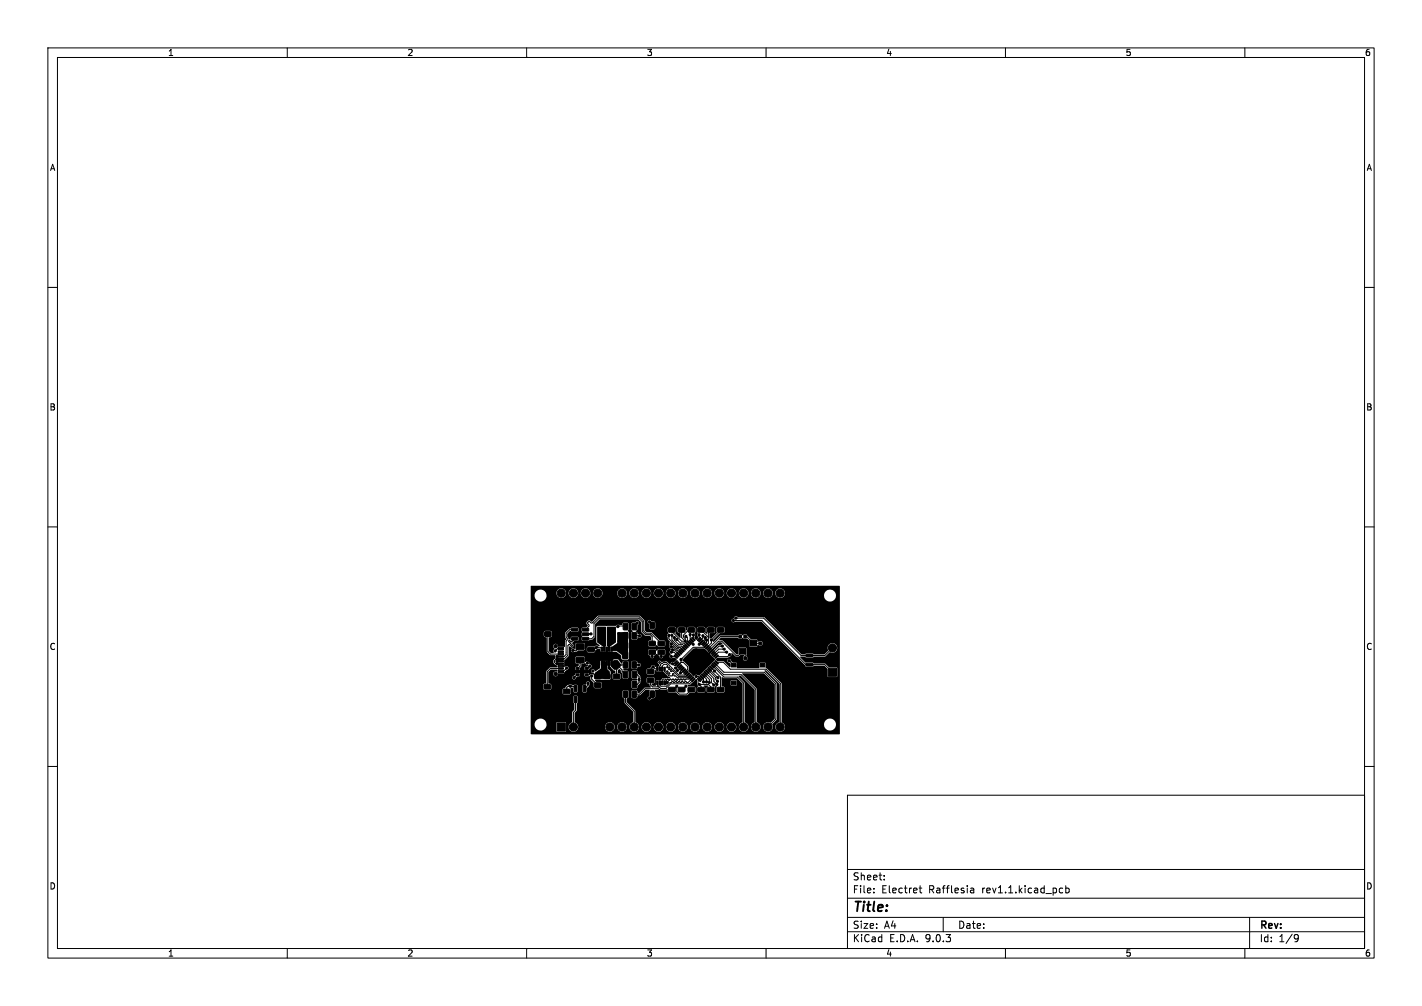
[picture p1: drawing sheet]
<svg xmlns="http://www.w3.org/2000/svg" width="297mm" height="210mm" viewBox="0 0 297 210" stroke-linecap="round" stroke-linejoin="round" font-family="sans-serif">
<defs><g id="words">
<text font-size="2.8" x="178" y="190.9">Title:</text>
<g font-size="2.1">
<text x="178" y="184">Sheet:</text>
<text x="178" y="186.7">File:</text>
<text x="184.1" y="186.7">Electret</text>
<text x="194" y="186.7">Rafflesia</text>
<text x="205.2" y="186.7">rev1.1.kicad_pcb</text>
<text x="178" y="196.9">KiCad</text>
<text x="178" y="194.1">Size:</text>
<text x="184.7" y="194.1">A4</text>
<text x="185.7" y="196.9">E.D.A.</text>
<text x="193.3" y="196.9">9.0.3</text>
<text x="200" y="194.1">Date:</text>
<text x="263" y="194.3">Rev:</text>
<text x="263" y="196.9">Id:</text>
<text x="267.1" y="196.9">1/9</text>
</g>
<g font-size="1.8">
<text x="35" y="11.9">1</text>
<text x="85" y="11.9">2</text>
<text x="135" y="11.9">3</text>
<text x="185" y="11.9">4</text>
<text x="235" y="11.9">5</text>
<text x="285" y="11.9">6</text>
<text x="10.3" y="35.9">A</text>
<text x="285.4" y="35.9">A</text>
<text x="10.3" y="85.9">B</text>
<text x="285.3" y="85.9">B</text>
<text x="10.3" y="135.9">C</text>
<text x="285.3" y="135.9">C</text>
<text x="10.3" y="185.9">D</text>
<text x="285.3" y="185.9">D</text>
<text x="35" y="199.9">1</text>
<text x="85" y="199.9">2</text>
<text x="135" y="199.9">3</text>
<text x="185" y="199.9">4</text>
<text x="235" y="199.9">5</text>
<text x="285" y="199.9">6</text>
</g>
</g></defs>
<g fill="none" stroke="#000" stroke-width=".21">
<path d="M10 10h277v190h-277zM12 12h273v186h-273zM60 10v2M110 10v2M160 10v2M210 10v2M260 10v2M10 60h2M285 60h2M10 110h2M285 110h2M114.4 132.4v3.6l.6 .5h2.1"/>
<path d="M115.4 129.5l-1 1M116.3 138h.8M117.1 139.5h-2.1l-.7 .7v3.2M117.1 135.4h-.7l-.4 .5M118.4 139.4l-.8 .8h-.5M119.1 134.3h.1M120 133.4l-.6 .6-.4-.3-.2 .1 .8 1-.2 .1-.5-.4-.3 .3v2l-.7 .7h-1.7l-.4 .4v.4l.3 .2h1M120 131.5h-1l-.8 .7v.8l.3 .2v.4l-.3 .2v2.8l-.4 .4h-1.5M121.2 135h.1M121.2 135l-.8 .8h-.8M121.2 137.8v1.2l-.6 .5M122.3 131.5l.7-.8-.3-.5 .1-.3 .3-.2 .6 .4 1.3-1.3h8.5l1 .9v2l.4 .5h1.1l2.1 2.1"/>
<path d="M122.3 133.4h1.3l.5-.5v-2.7l1.1-1.1h8.2l.8 .7v2l.6 .7h1l.4 .4v1.4M123.2 139.1l-.7 .4M123.4 137.5l-.7 .7v.2M123.4 132.3l-1.1 .1M125.7 135.5l-.4-.4h-.7l-.5 .5h-.7M126.7 135.5v1.5M127.2 138.5l.1 .9M129 130.8l.2-.1h1.3l.2 .1M129.3 139.3l.6 .5v.3l.7 .7M130.7 138.8h-.9l-1 1v1.4M132.5 138.8h1M132.5 132.7h1.1"/>
<path d="M132.5 134.7l.8 .9v.4l-.8 .8M133.1 130l-.6 .8M135.6 129.8l.6 .6v.2M136.2 136.2v.8M137.3 139.6h-.5l-.4-.4-.5 .5v.5M137.8 139.6v-.5l.2-.3-.4-.5 .1-.1 .6 .4 .3-.3h.6l2.6 2.6h1.2l.4-.4M138.1 136.2v.8M138.3 139.6v-.5l.4-.4h.5l.2 .3-.1 .4 .5-.1-.1 .4 .4-.1 .1 .1-.1 .4h.4l1.2 1.1h1.6l.4-.4M138.3 139.2h.1M138.8 139.6l.1 .7 .5-.2M139.7 132.6v.8l1.8 1.8h.6l.5 .5M140.1 134.4h.1"/>
<path d="M140.1 134.4h.3l1 1h.4l.5 .5M140.2 137l.9 .1M140.2 135h.4l1.4 1.2M140.3 131.5v.3l2.1 2.1h.7l-.7-.8v-1.6M140.3 132.6v1l1.3 1.3h.7l.5 .5M140.3 136.1h.5l.6 .7M140.5 135.6h.3l.9 .9M140.8 133.1v.5l1 .9h.7l.6 .6M141.1 138.3h.1M141.1 138.3l-.3 .3h-.3l.3 .3h.2l.4-.4M141.4 133.5l.7 .7h.7l.6 .6M142 139.1l-.3 .3h-.6"/>
<path d="M142.2 138.3h.5l.9 .9v.5l-.5 .5M142.2 138.3l-.5 .5M142.3 139.4l-.6 .6h-.2M142.6 139.7l-.5 .4v.4h.2l.5-.5M143.3 132.8l.3 .4v.6l.4 .4M144.1 132.5v.8l.4 .4M144.3 134l.5 .5M144.3 134h.1M144.4 131.5h-.6l-1.1 1.1v.4l.4 .4v.6l.6 .5M144.8 132.5v.9M146 132.5v.9M146.4 131.5l1.6 1.5"/>
<path d="M146.6 134l-.6 .5M146.8 132.7v.5l-.5 .5M147.3 133.1l-.1 .1v.7l-.3 .3M147.6 133.7v.4l-.5 .4M147.7 135.1h.1M148 140l1.5 1.4v.5l.4 .3M148.3 135.7l1.8-1.8h.6l3 2.9h.5l.9-.9 .5 .6v.9M148.3 139.7l1.7 1.8M148.5 131.5l-.5 .5v2.3l-.9 .8h-2.3l-2.6 2.6v.6M148.6 139.4l1.9 2v2.6M148.8 139.1l2.4 2.3h2.9l1.2 1.2v9.2M149.1 138.8l2 2h3.7l3.1 3.1v7.9"/>
<path d="M149.4 138.5l1.8 1.8h8.4l2.5 2.4v7.4l-1.7 1.7M149.7 138.3h1.4l1.4 1.4h7.5l3.1 3v8.9l-.2 .2M150.5 131.5v.2l-1.9 1.9v.6l-.9 .9M150.9 134.9h-.7l-1.4 1.3M151.3 135.5h-1.2l-1 1M151.8 136.1h-1.7l-.7 .7M152.3 137.9l1 1M152.4 136.7l-.4 .4h-2.3M153.2 129.5h5.9l9.2 9.2h4l1.6 1.6M153.7 129h5.8l7.8 7.8h5l1.6-1.5M154.6 132.9h-4.1l-2.5 2.5M155.1 134.2l.9 .9h.5l.8 .8"/>
<path d="M155.6 132.9h.4l1.4 1.4h1.4M157.1 136.9l-.5 .5M157.1 136.9h.1M158.8 135.3l.5 .5M114.3 145.2l.9 .9M118.4 146.2l-.7 .7h-.4M120.2 143.8l-.5-.5h-1.1l-.2 .2v.8M120.2 146v2.3l-.4 .4v3.1M120.6 140.8l-.7 .7M120.6 140.8h.1M121.2 146v.7l.5 .5 .4-.4v-.8M121.2 142.6v1.2"/>
<path d="M122.8 142.6v.5l-.7 .7M123.6 141.1v.7l1.2 1.2M128.8 143h.3l.7 .8M130.6 142.9l-1.2 1.2h-1.6l-1.1-1M130.7 144.9v1.8l1.8 1.8v3.3M132.5 140.8h.6l.4 .4v1.3l-.4 .4h-.6M135.9 142v1l.4 .4h1l.2-.2M136.2 144.9v.3l-.6 .6M137.7 143.4l-.3 .4h-2.7l-1.1 1.1h-1.1M139.4 140.1h.1M139.5 140.1l-.3 .5 .2 .1 .3-.3 .2 .1-.3 .4 .1 .2h.7l.2-.5 .1 .1 .1 .4h.3l.4 .4h2.1l.4-.4M140.3 144h.3l.8-.7v1.1l.5 .5h1.5l1-.9"/>
<path d="M143.3 143.3l-.7 .7h-.2M144.3 141.4l-.4 .4h-.6l-.2 .2-.3-.2-.2 .2-.4-.2-.3 .2-.2-.2-.3 .2-.3-.2-.3 .2-.2-.2-.4 .2-.2-.2-.3 .2-.3-.2-.3 .2-.1-.2h-.5l-.2 .2v.6M144.5 141.7l-.8 .8h-.3l-.1-.2-.4 .2-.3-.2-.5 .2-.3-.2-.4 .2-.3-.2-.4 .2-.3-.2-.2 .2h-.2l-.8 .8h-1.2l-.2-.3v-.4M144.8 141.9l-.8 .8h-3.9l-1 1h-1.1l-.7-.7v-.4M145.5 141.2h.4l.4 .5M146 141.9l-.2 .2v.5l.6 .7v.7M146 142.9h2l.5 .5v.6M146.6 141.4l.3 .3v.7M146.9 141.1l.7 .7v.6M147.1 140.8l1.1 1v.7M147.4 140.5l1.2 1.2v.8l.5 .5M147.6 142.4h.1"/>
<path d="M147.7 140.2l1.4 1.4v.6l.6 .7M10 160h2M177 166h108v32h-108zM285 160h2M60 198v2M110 198v2M160 198v2M177 194.5h108M177 191.5h108M177 187.5h108M177 181.5h108M182.5 186.3v.1"/>
<path d="M182.5 185.5v.1M184.7 183.6v.1M184.7 182.8v.1M192 185.4h.5M192.2 184.9v1.3l.3 .2M197 191.5v3M202.7 185.5h.6l.1 .9M202.7 186.3h.7M203.4 185.8l-.7 .1M210 198v2M221.5 185.4l.5 .1M222 186.3l-.5 .1"/>
<path d="M222.6 185.5l.4-.1 .3 .3-.1 .6h-.6M222.6 184.9v1.5M260 198v2M261 191.5v6.5M270.6 195.1l.5 .1a.99 .99 0 0 1-.4 1.4h-.2M271.2 195.7l-.3 .3h-.3"/>
</g>
<g fill="#000" stroke="#000" stroke-width=".21">
<path d="M113.8 131.9h1.2l.1 .2v.6l-.2 .2h-1l-.2-.3zM113.8 130.1l1.2-.1 .1 .3v.6l-.2 .1h-1l-.2-.2zM116.6 134.3h1.1v.6h-1.1zM116.6 135.1h1.1v.6h-1.1zM116.6 136.4h1.1v.3h-1.1zM116.6 137.4h1.1v.3h-1.1zM116.6 137.9h1.1v.3h-1.1zM116.6 138.9h1.1v.3h-1.1zM116.6 139.9h1.1v.6h-1.1zM116.6 139.4h1.1v.3h-1.1zM116.6 138.4h1.1v.3h-1.1zM116.6 136.9h1.1v.3h-1.1z"/>
<path d="M116.6 135.9h1.1v.3h-1.1zM119.4 131.2h1.2l.1 .5h-1.2zM119.4 132.1h1.2l.1 .5-1.2 .1zM119.4 133.1h1.2l.1 .5h-1.2zM120.4 139.4h.5l.1 .3h-.6zM121.7 133.1h1.2l.1 .5h-1.3zM121.7 132.1h1.2l.1 .5-1.3 .1zM121.7 131.2h1.2l.1 .5h-1.3zM120.4 134.4h1.5l.1 .2v.9l-.2 .1h-1.4l-.1-.2zM120.4 137.2h1.5l.1 .2v.9l-.2 .1h-1.4l-.1-.2zM122.3 139.4h.5l.1 .3h-.6zM122.8 135.1h1.2l.2 .2-.1 .6-.2 .2h-1l-.2-.3z"/>
<path d="M122.8 137h1.2l.2 .2-.1 .6-.2 .2h-1l-.2-.3zM125 131.1h1.3v3h-1.3zM125.6 135.1h.3v.8h-.3zM125.6 138h.3v.9h-.3zM126.1 135.1h.3v.8h-.3zM126.1 138h.3v.9h-.3zM126.6 138h.3v.9h-.3zM126.6 135.1h.3v.8h-.3zM127.1 138h.3v.9h-.3zM127.1 131.1h1.3v3h-1.3zM127.1 135.1h.3v.8h-.3zM127.6 138h.3v.9h-.3z"/>
<path d="M127.6 135.1h.3v.8h-.3zM124.8 136.6l.7-.1v-.4h2.4l.1 .4 .7 .1v.3h-.7v.1l.7 .1v.3h-.7l-.1 .5h-2.4v-.5h-.7v-.3l.7-.1v-.1h-.7zM130.2 130.2l.7-.1 .3 .2v1l-.2 .2h-.6l-.2-.1zM130.2 132.1l.7-.1 .3 .2v1l-.2 .2h-.6l-.2-.1zM130.2 134.1l.7-.1 .2 .2v1l-.1 .3h-.6l-.3-.2zM130.2 136.1h.7l.2 .1v1.1l-.1 .2h-.6l-.3-.2zM130.2 138.2l.7-.1 .3 .2v1l-.2 .2h-.6l-.2-.1zM132 130.2l.7-.1 .3 .2v1l-.2 .2h-.6l-.2-.1zM132 132.1l.7-.1 .3 .2v1l-.2 .2h-.6l-.2-.1zM132 138.2l.7-.1 .3 .2v1l-.2 .2h-.6l-.2-.1zM132.1 134.1l.7-.1 .2 .2v1l-.1 .3h-.6l-.3-.2zM132.1 136.1h.7l.2 .1v1.1l-.1 .2h-.6l-.3-.2z"/>
<path d="M135.6 133.9l1.2-.1 .1 .3v.6l-.2 .2-1-.1-.2-.2zM135.6 135.7h1.2l.1 .2v.6l-.2 .2h-1l-.2-.3zM135.8 129.9h.7l.2 .1v1l-.1 .2-.6 .1-.2-.2zM137.1 139.3h.3v.7h-.3zM137.5 135.7h1.2l.1 .2v.6l-.2 .2h-1l-.2-.3zM137.5 133.9l1.2-.1 .1 .3v.6l-.2 .2-1-.1-.2-.2zM137.6 139.3h.3v.7h-.3zM138.1 139.3h.3v.7h-.3zM137.7 129.9h.6l.3 .1v1l-.2 .2-.5 .1-.3-.2zM138.6 139.3h.3v.7h-.3zM139.7 129.2l1.2-.1 .2 .3-.1 .6-.2 .1h-1l-.2-.2zM139.7 131.1l1.2-.1 .2 .3-.1 .6-.2 .1h-1l-.2-.2z"/>
<path d="M141.3 137.9l.2 .2-.6 .5-.1-.1zM141.6 138.2l.2 .1-.6 .6-.1-.2zM140.9 136.7l.6 .6-.1 .1-.6-.5zM141.9 138.5l.2 .1-.7 .6v-.2zM141.2 136.4l.6 .6-.1 .1-.6-.5zM142.2 138.8l.1 .1-.6 .6-.1-.2zM141.7 131.1l1.2-.1 .2 .3v.6l-.3 .1h-1l-.2-.2zM141.7 129.2l1.2-.1 .2 .3v.6l-.3 .1h-1l-.2-.2zM141.4 136.2h.1l.6 .6-.2 .1zM142.5 139l.1 .2-.6 .5-.1-.1zM141.6 136l.2-.1 .5 .6-.1 .1zM141.9 135.7l.2-.1 .5 .6-.1 .1z"/>
<path d="M142.3 135.3l.6 .6-.1 .1-.6-.5zM142.6 135l.6 .6-.1 .1-.6-.5zM142.9 134.8l.6 .5-.1 .1-.6-.5zM143.1 134.5l.7 .5-.1 .2-.6-.6zM143.7 131.1l1.3-.1 .1 .3v.6l-.2 .1h-1.1l-.1-.2zM143.7 129.2l1.3-.1 .1 .3v.6l-.2 .1h-1.1l-.1-.2zM143.4 134.2l.6 .5v.2l-.7-.6zM143.7 133.9l.6 .6-.1 .1-.6-.6zM144 133.6l.6 .6-.1 .1-.6-.5zM144.3 133.3l.6 .6-.1 .1-.6-.5zM144.5 133.1l.7 .5-.1 .1-.6-.5zM145.7 133.6l.5-.5h.2l-.6 .6z"/>
<path d="M145.8 131.1l1.2-.1 .2 .3-.1 .6-.2 .1h-1l-.2-.2zM145.8 129.2l1.2-.1 .2 .3-.1 .6-.2 .1h-1l-.2-.2zM145.9 133.9l.6-.6 .1 .1-.5 .6zM146.2 134.2l.6-.6 .1 .1-.5 .6zM146.5 134.5l.6-.6 .1 .1-.5 .6zM146.8 134.7l.5-.5 .2 .1-.6 .6zM147.1 135l.5-.5h.2l-.6 .7zM147.4 135.3l.5-.5h.1l-.5 .6zM143.2 137.7l2.2-2.3 2.3 2.3-2.3 2.2zM147.6 135.6l.6-.6 .1 .1-.5 .6zM147.8 131.1l1.2-.1 .2 .3v.6l-.3 .1h-1l-.2-.2zM147.8 129.2l1.2-.1 .2 .3v.6l-.3 .1h-1l-.2-.2z"/>
<path d="M147.9 135.9l.6-.6 .1 .1-.5 .6zM148.2 136.1l.6-.5 .1 .1-.6 .6zM148.5 136.4l.5-.5 .2 .1-.6 .6zM148.2 139.1l.1-.1 .6 .7h-.1zM148.8 136.7l.5-.5h.2l-.6 .7zM148.5 138.8h.1l.6 .6-.2 .1zM149.1 137l.5-.6 .1 .1-.5 .6zM148.8 138.6l.1-.1 .6 .6-.2 .1zM149.3 137.3l.6-.6 .1 .1-.5 .6zM149.1 138.3l.1-.1 .5 .6-.1 .1zM149.3 138l.2-.1 .5 .6-.1 .1zM149.8 131.1l1.3-.1 .1 .3v.6l-.2 .1h-1.1l-.1-.2z"/>
<path d="M149.8 129.2l1.3-.1 .1 .3v.6l-.2 .1h-1.1l-.1-.2zM152.8 138.5h1v.7h-1zM154.4 135.3h1.4v1.2h-1.4zM154.4 133.6h1.4v1.2h-1.4zM154.4 132.6h.4v.6h-.4zM155.4 132.6h.5v.6h-.5zM155.4 137.1h.5v.6h-.5zM156.6 135.3h1.4v1.2h-1.4zM156.6 133.6h1.4v1.2h-1.4zM156.4 137.1h.4v.6h-.4zM158.8 138.5h1v.7h-1zM158.5 134.1h.6v.4h-.6z"/>
<path d="M158.5 135h.6v.5h-.6zM164.6 123h1.7v1.7h-1.7zM168.4 136.6h1.3l.1 .5h-1.4zM168.4 138.5h1.3l.1 .5h-1.4zM170.2 137.5h1.4l.1 .5-1.4 .1zM173 139.5h1.7v1.7h-1.7zM113.7 144.7h1.1l.2 .2v.6l-.3 .2h-.9l-.2-.3zM113.7 142.9h1.1l.2 .2v.6l-.3 .2h-.9l-.2-.3zM116.4 150.9h1.7v1.7h-1.7zM116.6 140.7h1.1v.6h-1.1zM117.7 143.9h1.2l.2 .2v.6l-.3 .1h-1l-.2-.2zM117.7 145.8h1.2l.2 .2v.6l-.3 .1h-1l-.2-.2z"/>
<path d="M120 145.4l.5 .1-.1 1.2-.5-.1zM120 143.1l.5 .1-.1 1.2-.5-.1zM120.4 140h.5l.1 .3-.6 .1zM120.4 140.7h.5l.1 .3h-.6zM120.9 145.4l.5 .1v1.2l-.5-.1zM120.9 143.1l.5 .1v1.2l-.5-.1zM121.9 145.4l.5 .1-.1 1.2-.5-.1zM121.9 143.1l.5 .1-.1 1.2-.5-.1zM122.3 140.7h.5l.1 .3h-.6zM122.3 140h.5l.1 .3-.6 .1zM124.2 140.8l1.2-.1 .1 .2v.7l-.2 .1h-1l-.2-.2zM124.2 142.6l1.2-.1 .1 .3v.6l-.2 .1h-1l-.2-.2z"/>
<path d="M126.1 142.6h1.2l.2 .2v.6l-.3 .2-1-.1-.2-.2zM126.1 140.7h1.2l.2 .2v.6l-.3 .2-1-.1-.2-.2zM128.2 140.8l1.1-.1 .2 .2v.7l-.3 .1h-1l-.1-.2zM128.2 142.6l1.1-.1 .2 .3v.6l-.3 .1h-1l-.1-.2zM130.2 140.2l.7-.1 .2 .2v1l-.1 .2-.6 .1-.3-.2zM130.2 142.2h.7l.2 .1v1.1l-.1 .2h-.6l-.3-.2zM130.2 144.3l.7-.1 .3 .2v1l-.2 .2h-.6l-.2-.1zM132.1 140.2l.7-.1 .2 .2v1l-.1 .2-.6 .1-.3-.2zM132.1 142.2h.7l.2 .1v1.1l-.1 .2h-.6l-.3-.2zM132 144.3l.7-.1 .3 .2v1l-.2 .2h-.6l-.2-.1zM135.3 141.6l1.1-.1 .2 .2v.7l-.3 .1h-1l-.1-.2zM135.3 139.7h1.1l.2 .2v.6l-.3 .2h-1l-.1-.3z"/>
<path d="M135.8 144.3l.7-.1 .2 .2v1l-.1 .2h-.6l-.2-.1zM137.1 140.9h1.8v.4h-1.8zM137.1 142.2h.3v.7h-.3zM137.6 142.2h.3v.7h-.3zM138.1 142.2h.3v.7h-.3zM137.7 144.3l.6-.1 .3 .2v1l-.2 .2h-.5l-.3-.1zM138.6 142.2h.3v.7h-.3zM139.7 143.5h1.2l.2 .2-.1 .6-.2 .2-1-.1-.2-.2zM139.7 145.4h1.2l.2 .2-.1 .6-.2 .2-1-.1-.2-.2zM142.2 139.9l.6-.6 .1 .1-.5 .6zM142.5 140.2l.5-.6 .2 .1-.6 .6zM141.7 143.5h1.2l.2 .2v.6l-.3 .2-1-.1-.2-.2z"/>
<path d="M141.7 145.4h1.2l.2 .2v.6l-.3 .2-1-.1-.2-.2zM142.8 140.4l.5-.5 .2 .1-.6 .6zM143.6 140.2l.2 .1-.7 .6v-.2zM143.3 141l.6-.5h.1l-.5 .7zM143.6 141.3l.6-.6 .1 .1-.5 .6zM143.7 145.4h1.3l.1 .2v.6l-.2 .2-1.1-.1-.1-.2zM143.7 143.5h1.3l.1 .2v.6l-.2 .2-1.1-.1-.1-.2zM143.9 141.6l.6-.6 .1 .1-.5 .6zM144.2 141.9l.5-.6 .2 .1-.6 .6zM144.5 142.1l.5-.5 .2 .1-.6 .6zM145.7 141.6l.7 .5-.1 .2-.6-.6zM146 141.3l.6 .6v.1l-.7-.5z"/>
<path d="M146.2 141.1l.2-.1 .5 .6-.1 .1zM145.8 143.5h1.2l.2 .2-.1 .6-.2 .2-1-.1-.2-.2zM145.8 145.4h1.2l.2 .2-.1 .6-.2 .2-1-.1-.2-.2zM146.6 140.7l.6 .6-.1 .1-.6-.5zM146.9 140.5l.6 .5-.1 .2-.6-.6zM147.1 140.2h.1l.6 .6-.2 .1zM147.4 140l.1-.1 .5 .6-.1 .1zM147.8 145.4h1.2l.2 .2v.6l-.3 .2-1-.1-.2-.2zM147.8 143.5h1.2l.2 .2v.6l-.3 .2-1-.1-.2-.2zM147.6 139.7l.2-.1 .5 .6-.1 .1zM147.9 139.4l.2-.1 .5 .6-.1 .1zM149.8 145.4h1.3l.1 .2v.6l-.2 .2-1.1-.1-.1-.2z"/>
<path d="M149.8 143.5h1.3l.1 .2v.6l-.2 .2-1.1-.1-.1-.2zM152.8 142.2h1v.7h-1zM158.8 142.2h1v.7h-1z"/>
<circle cx="113.8" cy="138" r=".23"/>
<circle cx="113.8" cy="136.4" r=".23"/>
<circle cx="113.8" cy="139.7" r=".23"/>
<circle cx="115.4" cy="129.5" r=".22"/>
<circle cx="116" cy="135.9" r=".23"/>
<circle cx="116" cy="134.9" r=".35"/>
<circle cx="116.3" cy="138" r=".23"/>
<circle cx="116.3" cy="137.5" r=".23"/>
<circle cx="116.3" cy="137" r=".23"/>
<circle cx="116.3" cy="138.5" r=".23"/>
<circle cx="117.2" cy="123.8" r=".85"/>
<circle cx="118.4" cy="139.4" r=".23"/>
<circle cx="119.6" cy="135.8" r=".23"/>
<circle cx="119.8" cy="123.8" r=".85"/>
<circle cx="122.3" cy="123.8" r=".85"/>
<circle cx="122.7" cy="138.4" r=".23"/>
<circle cx="123.2" cy="139.1" r=".23"/>
<circle cx="123.4" cy="132.3" r=".23"/>
<circle cx="124.6" cy="135.1" r=".23"/>
<circle cx="124.8" cy="123.8" r=".85"/>
<circle cx="125.9" cy="136.4" r=".23"/>
<circle cx="125.9" cy="137.5" r=".23"/>
<circle cx="127.3" cy="139.4" r=".23"/>
<circle cx="127.4" cy="123.8" r=".85"/>
<circle cx="127.6" cy="137.5" r=".23"/>
<circle cx="127.6" cy="136.4" r=".23"/>
<circle cx="129" cy="130.8" r=".23"/>
<circle cx="129.3" cy="133.9" r=".23"/>
<circle cx="129.3" cy="132.3" r=".23"/>
<circle cx="129.3" cy="135.8" r=".23"/>
<circle cx="129.9" cy="123.8" r=".85"/>
<circle cx="132.5" cy="123.8" r=".85"/>
<circle cx="133.1" cy="130" r=".23"/>
<circle cx="133.3" cy="135.8" r=".23"/>
<circle cx="133.5" cy="138.8" r=".23"/>
<circle cx="133.6" cy="132.7" r=".23"/>
<circle cx="135" cy="123.8" r=".85"/>
<circle cx="135.6" cy="129.8" r=".23"/>
<circle cx="136.1" cy="137.8" r=".23"/>
<circle cx="136.2" cy="137" r=".23"/>
<circle cx="136.4" cy="139.2" r=".23"/>
<circle cx="137.2" cy="136.9" r=".23"/>
<circle cx="137.3" cy="138.9" r=".23"/>
<circle cx="137.5" cy="123.8" r=".85"/>
<circle cx="138.1" cy="137" r=".23"/>
<circle cx="138.7" cy="137.8" r=".23"/>
<circle cx="139.7" cy="132.6" r=".23"/>
<circle cx="140.1" cy="123.8" r=".85"/>
<circle cx="140.1" cy="134.4" r=".22"/>
<circle cx="140.2" cy="137" r=".23"/>
<circle cx="140.2" cy="136.1" r=".23"/>
<circle cx="140.2" cy="135" r=".23"/>
<circle cx="140.3" cy="132.6" r=".23"/>
<circle cx="140.5" cy="138.6" r=".23"/>
<circle cx="140.5" cy="135.6" r=".23"/>
<circle cx="140.8" cy="133.1" r=".23"/>
<circle cx="141.1" cy="139.4" r=".23"/>
<circle cx="141.4" cy="128.8" r=".23"/>
<circle cx="141.4" cy="133.5" r=".23"/>
<circle cx="141.5" cy="140" r=".23"/>
<circle cx="142.2" cy="137.7" r=".23"/>
<circle cx="142.6" cy="123.8" r=".85"/>
<circle cx="143.1" cy="133.9" r=".23"/>
<circle cx="143.3" cy="132.8" r=".23"/>
<circle cx="143.8" cy="137.7" r=".23"/>
<circle cx="144.1" cy="132.5" r=".23"/>
<circle cx="144.8" cy="134.5" r=".23"/>
<circle cx="144.8" cy="132.5" r=".22"/>
<circle cx="145.2" cy="123.8" r=".85"/>
<circle cx="145.4" cy="136" r=".23"/>
<circle cx="145.4" cy="128.8" r=".23"/>
<circle cx="145.4" cy="139.3" r=".23"/>
<circle cx="146" cy="132.5" r=".22"/>
<circle cx="146" cy="134.5" r=".23"/>
<circle cx="146.8" cy="132.7" r=".23"/>
<circle cx="147.1" cy="137.7" r=".23"/>
<circle cx="147.3" cy="133.1" r=".23"/>
<circle cx="147.6" cy="133.6" r=".23"/>
<circle cx="147.7" cy="123.8" r=".85"/>
<circle cx="148.5" cy="128.8" r=".23"/>
<circle cx="148.6" cy="133.6" r=".23"/>
<circle cx="150.2" cy="123.8" r=".85"/>
<circle cx="150.9" cy="134.9" r=".23"/>
<circle cx="151.3" cy="135.5" r=".23"/>
<circle cx="151.8" cy="136.1" r=".23"/>
<circle cx="152.3" cy="137.9" r=".23"/>
<circle cx="152.4" cy="136.7" r=".23"/>
<circle cx="152.8" cy="123.8" r=".85"/>
<circle cx="153.2" cy="129.5" r=".23"/>
<circle cx="153.7" cy="129" r=".23"/>
<circle cx="155.3" cy="123.8" r=".85"/>
<circle cx="156.2" cy="135.1" r=".23"/>
<circle cx="157.1" cy="136.9" r=".23"/>
<circle cx="157.9" cy="123.8" r=".85"/>
<circle cx="159.3" cy="135.8" r=".23"/>
<circle cx="160.4" cy="123.8" r=".85"/>
<circle cx="162.9" cy="123.8" r=".85"/>
<circle cx="163.1" cy="140" r=".23"/>
<circle cx="163.1" cy="136.7" r=".23"/>
<circle cx="163.1" cy="138.3" r=".23"/>
<circle cx="163.1" cy="135" r=".23"/>
<circle cx="173.9" cy="137.8" r=".85"/>
<circle cx="173.9" cy="135.3" r=".85"/>
<circle cx="115.2" cy="146" r=".22"/>
<circle cx="116" cy="140.7" r=".35"/>
<circle cx="117.3" cy="146.9" r=".23"/>
<circle cx="119.1" cy="143.3" r=".23"/>
<circle cx="119.8" cy="151.8" r=".85"/>
<circle cx="119.9" cy="141.5" r=".23"/>
<circle cx="121.2" cy="142.6" r=".23"/>
<circle cx="121.7" cy="147.2" r=".23"/>
<circle cx="122.3" cy="151.8" r=".85"/>
<circle cx="122.8" cy="142.6" r=".23"/>
<circle cx="123.6" cy="141.1" r=".23"/>
<circle cx="123.8" cy="140.1" r=".23"/>
<circle cx="124.8" cy="151.8" r=".85"/>
<circle cx="127.4" cy="151.8" r=".85"/>
<circle cx="129.8" cy="143.8" r=".23"/>
<circle cx="129.9" cy="151.8" r=".85"/>
<circle cx="132.5" cy="151.8" r=".85"/>
<circle cx="133.5" cy="141.9" r=".23"/>
<circle cx="135" cy="151.8" r=".85"/>
<circle cx="135.6" cy="145.8" r=".23"/>
<circle cx="137.5" cy="151.8" r=".85"/>
<circle cx="137.8" cy="141.7" r=".23"/>
<circle cx="138.3" cy="140.5" r=".23"/>
<circle cx="139.3" cy="142.5" r=".23"/>
<circle cx="140.1" cy="151.8" r=".85"/>
<circle cx="141.4" cy="143.3" r=".23"/>
<circle cx="141.4" cy="146.8" r=".23"/>
<circle cx="142.1" cy="140.5" r=".23"/>
<circle cx="142.6" cy="151.8" r=".85"/>
<circle cx="143.3" cy="143.3" r=".23"/>
<circle cx="144.4" cy="146.8" r=".23"/>
<circle cx="145.2" cy="151.8" r=".85"/>
<circle cx="145.4" cy="141.2" r=".23"/>
<circle cx="146" cy="142.9" r=".23"/>
<circle cx="146.9" cy="142.4" r=".23"/>
<circle cx="147.6" cy="142.4" r=".22"/>
<circle cx="147.7" cy="151.8" r=".85"/>
<circle cx="148.2" cy="142.5" r=".22"/>
<circle cx="148.5" cy="146.8" r=".23"/>
<circle cx="149.1" cy="143" r=".23"/>
<circle cx="149.2" cy="140.1" r=".23"/>
<circle cx="149.7" cy="142.9" r=".23"/>
<circle cx="149.9" cy="142.2" r=".23"/>
<circle cx="150" cy="141.5" r=".22"/>
<circle cx="150.2" cy="151.8" r=".85"/>
<circle cx="152.8" cy="151.8" r=".85"/>
<circle cx="155.3" cy="151.8" r=".85"/>
<circle cx="157.9" cy="151.8" r=".85"/>
<circle cx="160.4" cy="151.8" r=".85"/>
<circle cx="162.9" cy="151.8" r=".85"/>
<circle cx="163.1" cy="141.6" r=".23"/>
<circle cx="165.5" cy="151.8" r=".85"/>
</g>
<path d="M116.1 133.5h.9M116.1 142.1h.9" fill="none" stroke="#000" stroke-width="1.1"/>
<path d="M112.1 133.5h.6M112.1 142.1h.6" fill="none" stroke="#000" stroke-width="1.2"/>
<g fill="#000">
<path d="M115.2 129.4l.3 .3-.4 .2zM115.8 135.7l.4-.2 .1 .1-.2 .4zM118.2 139.3l.3 .3-.4 .2-.1-.1zM119.7 135.5l.4 .2v.2l-.4 .1zM122.8 138.1h.1zM123 139l.3 .3-.4 .1-.1-.1zM123 132.2l.4-.1v.4l-.4-.1zM124.4 135l.3 .3-.4 .2-.1-.1zM124.6 134.9l.4 .1v.2l-.4 .1zM124.7 130.9h1.9v3.9l-.2 .2-.1 .9-.3-.1v-.8l-1.3-.9zM125.5 138.1h1.4v1.6l.5 .5-.1 1.5h-3.1v-1.2l1.3-.9zM127.1 139h.2l.2 .4h-.5z"/>
<path d="M126.8 130.9l1.7-.1 .2 .1v3.1l-1.3 1v.8l-.1 .1-.3-.1v-.8l-.3-.2zM127.5 138.1l.7-.3h.8l.7 1.1-.9 .9h-.5l-.8-.8zM129.1 130.6h.3l-.2 .4zM128.9 132h2.3l-.1 5.5h-1.1l-.1-.7-1.1-.9-1.2-.1 .1-.7 1.2-.9zM132.9 129.9l.3 .3-.4 .2zM133.1 135.7l.4 .3-.3 .2zM133 138.7l.4-.1v.4l-.4-.1zM133.1 135.4l.1-.1 .3 .3-.1 .2h-.3zM133.2 132.7l.4-.2v.4zM135.6 129.8l.2-.1 .1 .4-.4-.1zM136.2 139.1l.3 .3-.3 .2-.2-.2zM136.4 139.2l.2-.1 .2 .3-.2 .2-.3-.2z"/>
<path d="M139.5 132.7h.4l-.1 .4zM140.2 134.2l.3 .3v.1h-.3zM140.2 136l.4 .1 .1 .1-.4 .2zM140.3 134.8l.4 .2-.4 .2zM140.1 132.6h.4l-.1 .4zM140.6 135.5l.3 .2-.4 .2zM140.6 133.1h.5l-.2 .4zM141.4 133.5l.1-.1 .1 .4-.4-.1zM142 137.7h.5l-.2 .4zM142.1 137.5l.5-.1-.2 .4zM143.3 132.8l.1-.1 .2 .5-.4-.1zM143.9 132.5h.5l-.2 .4z"/>
<path d="M144.4 134.2l.5 .1-.3 .3zM144.6 132.6h.4l-.1 .4zM145.8 132.6l.4-.1-.1 .4zM145.9 134.3l.5-.1-.2 .4zM146.6 132.8h.4l-.1 .4zM147.1 133.1l.4 .1-.4 .3zM147.4 133.6h.3l-.1 .4h-.1zM144.8 135.4l2.3-.1 .9 .9 2.1-2.1h.6l.2 .3-.8 .3-1.8 1.7 .1 .2 1 1-.2 .4-3.1 3-.7-.2-.4 .4-1.3-1.2 .1-.9-1.3-1.2 .3-.4zM150.4 134.8l.4-.1v.4zM150.8 135.4l.4-.1v.4zM151.3 136.1l.4-.2v.5zM152.2 136.5l.3 .3-.4 .2z"/>
<path d="M152.3 137.9l.2-.1 .1 .4-.4-.1zM153.2 129.3l.4 .3-.4 .2zM153.7 128.8l.4 .3-.4 .1zM155.8 135l.5-.1-.2 .4zM156.3 134.9l.4 .3-.4 .1zM156.9 136.9l.3 .2-.4 .2zM159 135.4l.4 .2-.1 .2h-.3zM110.9 122.4h64.5l-.1 30.9h-64.3l-.2-.1v-.6l7.3 .2 .1-.2v-.7h.6v.2a1.01 1.01 0 0 0 1.1 .7 1.01 1.01 0 0 0 .9-.9h5.6v.2a1.01 1.01 0 0 0 1.1 .7 1.01 1.01 0 0 0 .9-.9h.5l.1 .2a1.01 1.01 0 0 0 1.6 .4 1.01 1.01 0 0 0-.3-1.7 1.01 1.01 0 0 0-1.4 1.1h-.5v-.2a1.01 1.01 0 0 0-1.1-.9 1.01 1.01 0 0 0-.9 1.1h-5.6v-.2a1.26 1.26 0 0 0-.8-1v-1.8l.5-.6v-1.4l.2-.3v-1.1l-.3-.3h-.4l-.2 .3 .2 2.6-.5 .6-.1 2.1a1 1 0 0 0-.6 1.1h-.6l-.1-1.1h-1.7l-.2 .1v1.7h-5.4v-1.4h.9a1.25 1.25 0 0 0 1.7 1.2 1.25 1.25 0 0 0 .3-2.1 1.25 1.25 0 0 0-2 .7v.2h-.9v-7.1h6.7v.6l.2 .2 1.2 .1 .3-.3-.1-1 .4-.2 .3 .2 .1 .8h.6l.2-.2v-1.1h1v1.1l.2 .3 .6-.2h7.5v1.1l.4 .3 .1 1 1.7 1.8v2.1a1.03 1.03 0 0 0-.5 1.7 1.03 1.03 0 0 0 1.8-.5h.5v.2a1.01 1.01 0 0 0 1.1 .7 1.01 1.01 0 0 0 .9-.9h.5l.1 .2a1.01 1.01 0 0 0 1 .7 1.01 1.01 0 0 0 .9-.9h.6v.2a1.01 1.01 0 0 0 1.1 .7 1.01 1.01 0 0 0 .9-.9h.5l.1 .2a1.01 1.01 0 0 0 1 .7 1.01 1.01 0 0 0 .9-.9h.6v.2a1.01 1.01 0 0 0 1.1 .7 1.01 1.01 0 0 0 .9-.9h.5v.2a1.01 1.01 0 0 0 1.1 .7 1.01 1.01 0 0 0 .9-.9h.5l.1 .2a1.01 1.01 0 0 0 1 .7 1.01 1.01 0 0 0 .9-.9h.6v.2a1.01 1.01 0 0 0 1.7 .4 1.01 1.01 0 0 0-.4-1.7 1.01 1.01 0 0 0-1.3 1.1h-.6v-.2a1.01 1.01 0 0 0-1.1-.9 1.01 1.01 0 0 0-.9 1.1h-.5v-.2a1.01 1.01 0 0 0-1.1-.9 1.01 1.01 0 0 0-.9 1.1h-.5v-.2a1.01 1.01 0 0 0-1.1-.9 1.01 1.01 0 0 0-.9 1.1h-.6v-.2a1.01 1.01 0 0 0-1.1-.9 1.01 1.01 0 0 0-.9 1.1h-.5v-.2a1.01 1.01 0 0 0-1.1-.9 1.01 1.01 0 0 0-.9 1.1h-.6v-.2a1.01 1.01 0 0 0-1.1-.9 1.01 1.01 0 0 0-.9 1.1h-.5v-.2a1.01 1.01 0 0 0-1.1-.9 1.01 1.01 0 0 0-.9 1.1h-.5v-.2a1.26 1.26 0 0 0-.8-1l-.1-2.4-1.7-1.8v-.7l.4-.3v-1.1h.5v1l.2 .3 .8 .1 .3-.2 .1-.5h.5l1.1-1.1h.8l.1 .1-.2 1.4a.4 .4 0 0 0 0 .7 .4 .4 0 0 0 .6-.4l.5-.1 .2-.2v-1.5h.7l.2-.2 .3 .1h1.4l.2 .6h1.6l.6 .6h1.7l.6-.5h.9l.3-.3-.1-.8-.3-.2h-1.2l-.1-.3 .5-.1 1.3-1.2 .2 .2v.8l.2 .5-.2 .4v.6l.2 .4h1.1l.3-.2 .1-.7-.3-.4 .1-.2 .8 .1-.3 .5v.6l.3 .3 1.3-.1 .1-.3v-.8l.2-.2 .2 .1-.1 .9 .2 .3 1.3 .1 .3-.3v-.7l-.3-.3h-.3l-.1-.3 3.1 .1 .1-.9-.1-.2h-1.1l-.1 1h-1.9v-1.6l.5 .2h2.7l1.2 1.1v8.1a1.02 1.02 0 0 0-.6 1.5 1.02 1.02 0 0 0 1.7 0 1.02 1.02 0 0 0-.6-1.5l-.1-8.2-1.2-1.3 .1-.2h.4l2.8 2.9v6.8a1.02 1.02 0 0 0-.6 1.5 1.02 1.02 0 0 0 1.7 0 1.02 1.02 0 0 0-.6-1.5v-7l-3.1-3 .1-.3 4.5 .1 2.2 2.2v7.2l-.8 .9a1.03 1.03 0 0 0-1.5 .3 1.03 1.03 0 0 0 .5 1.4 1.03 1.03 0 0 0 1.4-.5l-.1-.9 1-1v-7.5l-2.6-2.6 .1-.2 3.1 3-.1 7.8a1.02 1.02 0 0 0-.9 1.3 1.02 1.02 0 0 0 1.4 .7 1.02 1.02 0 0 0 .4-1.5h8.4v.2a1.25 1.25 0 0 0 1.9 .9 1.25 1.25 0 0 0 0-2.1 1.25 1.25 0 0 0-1.9 1h-8.4l-.4-.5v-8l-3.4-3.3v-1h-1.3v1l-.1 .1h-4.5l-.1-1.1-.9-.1-.4-.6a.38 .38 0 0 0-.6 0 .38 .38 0 0 0 .2 .6l.4 .2-.1 .8-1.3-1.2-1.3-.1-.4-.4 .3-.3h2.2l.7-.4v-.5l.2-.1 .8 .7h.6l.4-.3h.7l-.2 1 .2 .2h.5l.2-.3v-.4l-.2-.3 .1-1.6-1.6-.1-.2 1.3-.4 .1-2.9-2.9-.6-.1-.1-.2 .3-.3h3.6l.3 .3h.4l.3-.3 .3 .3 .6-.1 .5 .4v1.2l.1 .1h1.5l.2-.4 .7 .1 .3-.2-.1-.5-.6-.1-.4 .1-.1-.5h-1.3l-1-1.1h-.4l-.3 .3-.3-.3h-.4l-.3 .3h-3.7l-1.4 1.3v-.5l1.3-1.3 .8-.1 .2-.1 .1-.9-.4-.2h-1.2l-.2 .3 .1 .9-1 1.1-.4 .1-.1-.1v-1l1.1-.2v-.8l-.1-.3h-1.5l-.1 .3 .1 .9-.1 .2-.3-.3v-.8l-.2-.3h-1.3l-.2 .3 .2 2-.4 .4-.4-.4 .2-.6-.1-.5 .2-.2v-.7l-.3-.3h-1.2l-.2 .1-.2 .6-.4-.7h-1.3l-.2 .3v.7l.2 .2 .4 .1 .1 .8-.2 .2-1-1 .2-.4-.1-.8-.3-.1h-1.1l-.2 .3v.7l.1 .3-.3 .5 .2 .8 .5 .5a.71 .71 0 0 0-.1 .9l-.1 .2a.66 .66 0 0 1 0 1l.1 .3a.27 .27 0 0 1 .2 .3 .27 .27 0 0 1-.2 .2v.3l.2 .2 .9-.1 .3 .3-.6 .6a.45 .45 0 0 0-.7 .5l-.8-.6h-.7l-.3 .1-.4-.3a.36 .36 0 0 0-.4 .2 .36 .36 0 0 0 .1 .5l.2 .2-.2 .3-.6 .1-.3-.3-.3-.1-.5 .7-.6 .1-.2 .3 .1 .8 .3 .1h1.1l.2-.2 .1-.7 .3 .2h1.4l1.1 1.2h.3l.1 .2h-1.5l-.5 .6h-.9l-.1 1-.6 .1-.3-.4 .6-.4v-.9l-.3-.2-1.1 .1-.2 .2v.8l.1 .2 .4 .1 .4 .8-1.4 .1-1.1 1.1a.37 .37 0 0 1-.4-.5l-.2-.1h-.7l-.4 .3h-.5l-.3-.3h-.6l-.4 .3h-7.5l.1-.7 .4-.5 .2-.5a.41 .41 0 0 0-.5-.5 .41 .41 0 0 0-.2 .7l-.6 .1-.2 .2h-1l-.3-.2-1.4-.1-.5 .1-.4 .6-.4 .2-.2 .3h-6.7v-1h2.6l.1 .6 .1 .3h1.4l.2-.3-.1-.7-.6-.4v-1.2h5v.2a.38 .38 0 0 0 .7 .1l.3-.5 .6-.1v-.4h1l.1 .5h.6a.3 .3 0 0 1 .3-.1 .3 .3 0 0 1 .2 .3l.1 .5 .6 .7v.7l.2 .3h1.3l.2-.3-.1-.8-.2-.1-.9-.1-.3-.3 3.3-.2 .1-.4-.1-1.2-.5-.6v-.7h.4v.3l.7 .7 .4 .2v.4l-.6 .3v.8l.3 .2 1.1 .1 .3-.2v-.9l-.6-.4v-.5l.3-.2 .3 .2 .1 .4 .3 .3v.8l.2 .3 .9-.1 .2-.3v-1h.6v1.3l1.2 .2-.1 .2h-.8l-.3 .2v1.3l.2 .2 .7 .1 .3-.2 .1-.5 .5-.5 .2-.7-.2-.8-.5-.6a.43 .43 0 0 0-.4-.5h-.7l-.2 .3h-.6l-.3-.3h-.7l-.1-.2 1.1-.3v-1.2h.5v1.1l.3 .2h.8l.4-.4a.41 .41 0 0 0 .5-.5 .41 .41 0 0 0-.6-.3l-.3-.4h-.8l-.3 .3h-.5l-.3-.3h-.6l-.3 .1-.2 .5-.8-.9-.9-.1-.7 .3-.1 1h-.4v-1h-1.4l-.3 .2v1.4l-1 .6a.41 .41 0 0 0-.5-.4 .41 .41 0 0 0-.3 .5 .41 .41 0 0 0 .5 .3v.3l-.5-.1-.4 .3-.3-.5h-.6l-.1 .2h-1l-.1-.2h-.7l-.8 .9h-5v-1.1l.5-.5h1.4v.3l-.1 .1a.51 .51 0 0 0-.6 .1 .51 .51 0 0 0-.1 .5 .58 .58 0 0 0 .6 .4 .58 .58 0 0 0 .5-.6h1l.2-.3 .7-.5a.41 .41 0 0 0 0-.7 .41 .41 0 0 0-.7 .2l-.1-1.4 .5-.5h1.8l.1 1 .7 .3-.2 .5-.5 .1 .1 .6 .8-.1 .3-.7v-.5l.6-.1a.25 .25 0 0 1 .3 0 .25 .25 0 0 1 .2 .2l.3 .3-.1 .2-.6 .1v.5l.8 .1 .5-.5a.43 .43 0 0 0 .1-.5 .43 .43 0 0 0-.4-.3 .45 .45 0 0 0-.3-.5 .45 .45 0 0 0-.5 .1l-.1-.9-.3-.3h-1.5l-.3 .4h-1.8l.5-.6v-1.1h.5l.1 .4h.3l.7-.1 .4-.2h1.1l.3-.5h.4v.7l.1 .2h1.3l.2-.1 .2-.5 .8-.2 .2 .2 .1 .5h.9l.2-.3v-.6l.1-.1 .2 .1 .1 .8 1.7 .1 1 .7 .1 .7 .2 .2 1.3-.1v-1.7h4.1v.7l.4 .3a.42 .42 0 0 0 .5 .5 .42 .42 0 0 0 .3-.5l.5-.4 .6 .4a.43 .43 0 0 0 .4 .5 .43 .43 0 0 0 .4-.5l.3-.1 .2-.3v-.7l-.4-.3h-1.1l-.3 .4-.4-.4h-1.1l-.3 .4h-4.1v-3.8l-.2-.4 .2-.3v-1.1h.5v1.1l.4 .3-.4 .4 .1 1.3 .3 .2h.7l.3-.6 .3 .1a.38 .38 0 0 0 .5-.4 .38 .38 0 0 0-.6-.3h-.2l-.1-.4-.3-.2 .3-.4 .2-1a.41 .41 0 0 0 0-.7 .41 .41 0 0 0-.7 .3h-.5l-.3 .3h-.5l-.3-.3h-.7l-.4 .5-.9-.1-.4 .3h-3.9l-.1 .2v3.2l.7 .6-.1 .2-.7-.1-.3 .2-1.3-.1-.3 .4h-.4v-.8l-.2-.2-1.5-.1-.4 .3v.9h-.5l-.3 .3h-.5l.1-.7 .7 .1 .2-.4-.3-.5 .4-.4h.8l.1-.6-.2-.3h-1.2l-.1 .1-.1 .5h-.4l-.2-.5a.88 .88 0 0 1 .5-1.3l.3 .2h1.2l.2-.2v-.4h.7l.1 .6-.1 .3 .1 .6-.1 .3v.6l.2 .1h1.2l.2-.2 .6-.1 .5-.5 .1-2.7 1-1h8l.6 .6 .1 2.1 .7 .7h1l.3 .3v.6l-.5 .2-.1 .2v.8l.3 .2h1l.4-.4 .4 .4h1.1l.4-.3v-.7l-.2-.2-1-.1-1.7-1.7h-1l-.4-.4v-1.9h.6l.3 .5v.8l.1 .3 .8 .1 .3-.3v-1.1l-.2-.3h-.5l-.2-.2h16.9a.4 .4 0 0 0 .2 .4 .4 .4 0 0 0 .4-.1h5.7l9.2 9.3 1.4 .1 .3-.2h2.2l.7 .7v1.6h1.9v-2h-1.7l-.8-.8h-2.3l-.3-.2h-1.4l-1.2-1.1 .1-.1h.9l.3 .2h1.3l.3-.2h2.3l1-1a1.02 1.02 0 0 0 1.6-.6 1.02 1.02 0 0 0-1.2-1.2 1.02 1.02 0 0 0-.7 1.5l-.8 .8h-2.2l-.3-.2h-1.3l-.3 .2h-.7l-7.8-7.7-5.4-.1-.4-.1a.43 .43 0 0 0-.6 .5h-.3l-.1 .3h-16.9a.38 .38 0 0 0-.6 .2h-.6l-.1-.2-1-1h-8.6l-1.5 1.3a.58 .58 0 0 0-.9-.1 .58 .58 0 0 0 .2 .9l-.4 .4h-.7l-.2 .3h-.7l-.2-.3h-1.1l-.6 .3-.9 .9v.8l.2 .5-.2 .3v1.2h-1.3a.56 .56 0 0 0-.6-.6 .56 .56 0 0 0-.6 .6l.3 .5-.2 .3 .1 .5h-.7l-.4-.4 .1-2.9a.45 .45 0 0 0 .6-.3v-.7l-.3-.3h-1.1l-.3 .3v.9l.6 .2v3l.6 .6 1.2 .1v.5l-.4 .5a.65 .65 0 0 0 .3 .9l.5 .3v.3h-1.5l-.8 .8v2.5l-.5 .2-.2 .3h-2.6v-18.9h.9a1.25 1.25 0 0 0 1.4 1.4 1.25 1.25 0 0 0 1-1.7h2.1l.1 .2a1.01 1.01 0 0 0 1 .7 1.01 1.01 0 0 0 .9-.9h.6v.2a1.01 1.01 0 0 0 1.1 .7 1.01 1.01 0 0 0 .9-.9h.5v.2a1.01 1.01 0 0 0 1.1 .7 1.01 1.01 0 0 0 .9-.9h.5l.1 .2a1.01 1.01 0 0 0 1 .7 1.01 1.01 0 0 0 .9-.9h3.1l.1 .2a1.01 1.01 0 0 0 1 .7 1.01 1.01 0 0 0 .9-.9h.6v.2a1.01 1.01 0 0 0 1.1 .7 1.01 1.01 0 0 0 .9-.9h.5v.2a1.01 1.01 0 0 0 1.1 .7 1.01 1.01 0 0 0 .9-.9h.5l.1 .2a1.01 1.01 0 0 0 1 .7 1.01 1.01 0 0 0 .9-.9h.6v.2a1.01 1.01 0 0 0 1.1 .7 1.01 1.01 0 0 0 .9-.9h.5l.1 .2a1.01 1.01 0 0 0 1 .7 1.01 1.01 0 0 0 .9-.9h.6v.2a1.01 1.01 0 0 0 1.1 .7 1.01 1.01 0 0 0 .9-.9h.5v.2a1.01 1.01 0 0 0 1.1 .7 1.01 1.01 0 0 0 .9-.9h.5l.1 .2a1.01 1.01 0 0 0 1 .7 1.01 1.01 0 0 0 .9-.9h.6v.2a1.01 1.01 0 0 0 1.1 .7 1.01 1.01 0 0 0 .9-.9h.5l.1 .2a1.01 1.01 0 0 0 1 .7 1.01 1.01 0 0 0 .9-.9h.6v.2a1.01 1.01 0 0 0 1.1 .7 1.01 1.01 0 0 0 .9-.9h.5v.2a1.01 1.01 0 0 0 1.1 .7 1.01 1.01 0 0 0 .9-.9h.5l.1 .2a1 1 0 0 0 .9 .7 1 1 0 0 0 1-.6h8.2v.2a1.25 1.25 0 0 0 1.9 1 1.25 1.25 0 0 0 0-2.1 1.25 1.25 0 0 0-1.9 .9h-8.2v-.1a1.01 1.01 0 0 0-.9-1.3 1.01 1.01 0 0 0-1.1 1.1h-.5v-.2a1.01 1.01 0 0 0-1.1-.9 1.01 1.01 0 0 0-.9 1.1h-.5v-.2a1.01 1.01 0 0 0-1.1-.9 1.01 1.01 0 0 0-.9 1.1h-.6v-.2a1.01 1.01 0 0 0-1.1-.9 1.01 1.01 0 0 0-.9 1.1h-.5v-.2a1.01 1.01 0 0 0-1.1-.9 1.01 1.01 0 0 0-.9 1.1h-.6v-.2a1.01 1.01 0 0 0-1.1-.9 1.01 1.01 0 0 0-.9 1.1h-.5v-.2a1.01 1.01 0 0 0-1.1-.9 1.01 1.01 0 0 0-.9 1.1h-.5v-.2a1.01 1.01 0 0 0-1.1-.9 1.01 1.01 0 0 0-.9 1.1h-.6v-.2a1.01 1.01 0 0 0-1.1-.9 1.01 1.01 0 0 0-.9 1.1h-.5v-.2a1.01 1.01 0 0 0-1.1-.9 1.01 1.01 0 0 0-.9 1.1h-.6v-.2a1.01 1.01 0 0 0-1.1-.9 1.01 1.01 0 0 0-.9 1.1h-.5v-.2a1.01 1.01 0 0 0-1.1-.9 1.01 1.01 0 0 0-.9 1.1h-.5v-.2a1.01 1.01 0 0 0-1.1-.9 1.01 1.01 0 0 0-.9 1.1h-.6v-.2a1.01 1.01 0 0 0-1.1-.9 1.01 1.01 0 0 0-.9 1.1h-3.1v-.2a1.01 1.01 0 0 0-1.1-.9 1.01 1.01 0 0 0-.9 1.1h-.5v-.2a1.01 1.01 0 0 0-1.1-.9 1.01 1.01 0 0 0-.9 1.1h-.5v-.2a1.01 1.01 0 0 0-1.1-.9 1.01 1.01 0 0 0-.9 1.1h-.6v-.2a1.01 1.01 0 0 0-1.1-.9 1.01 1.01 0 0 0-.9 1.1h-2.1a1.25 1.25 0 0 0-1.4-.8 1.25 1.25 0 0 0-1 1.1h-.9zM114.8 145.8l.5 .1-.3 .3zM117.4 146.7l.4 .2-.3 .2zM118.7 143.2l.4-.2v.5l-.4-.1zM119.2 143l.4 .2v.2l-.4 .1z"/>
<path d="M119.8 141.3l.3-.2 .2 .1-.2 .4zM120.9 142.7h.5l-.1 .4h-.2zM121.3 146.9l.1-.1 .4 .2-.3 .3zM121.5 147l.4-.2 .2 .1-.2 .4zM122.6 142.7h.4l-.1 .4zM129.6 143.6l.3 .4-.4 .1zM129.4 143.5l.5 .1-.3 .3zM129.7 143.6l.5-.1-.2 .4zM133.4 141.4h.2l.1 .4h-.4zM133.3 141.9h.4l-.1 .4h-.2zM135.5 145.6l.5-.1-.2 .4zM138.6 142h.1a.64 .64 0 0 0 .8 .2l.2 .2-.6 .6h-.4l-.1-.1z"/>
<path d="M145.5 141l.4 .2-.4 .2zM146.9 141.9l.2 .4h-.4zM147.5 141.9h.1l.2 .4-.4-.1zM148.1 142l.3 .4h-.5zM148.7 142.7l.5 .1-.3 .3zM149.4 142.6l.5 .1-.4 .3zM149.5 142l.5 .1-.3 .3zM149.7 141.1l.4 .2-.3 .3z"/>
</g>
<use href="#words"/>
</svg>
